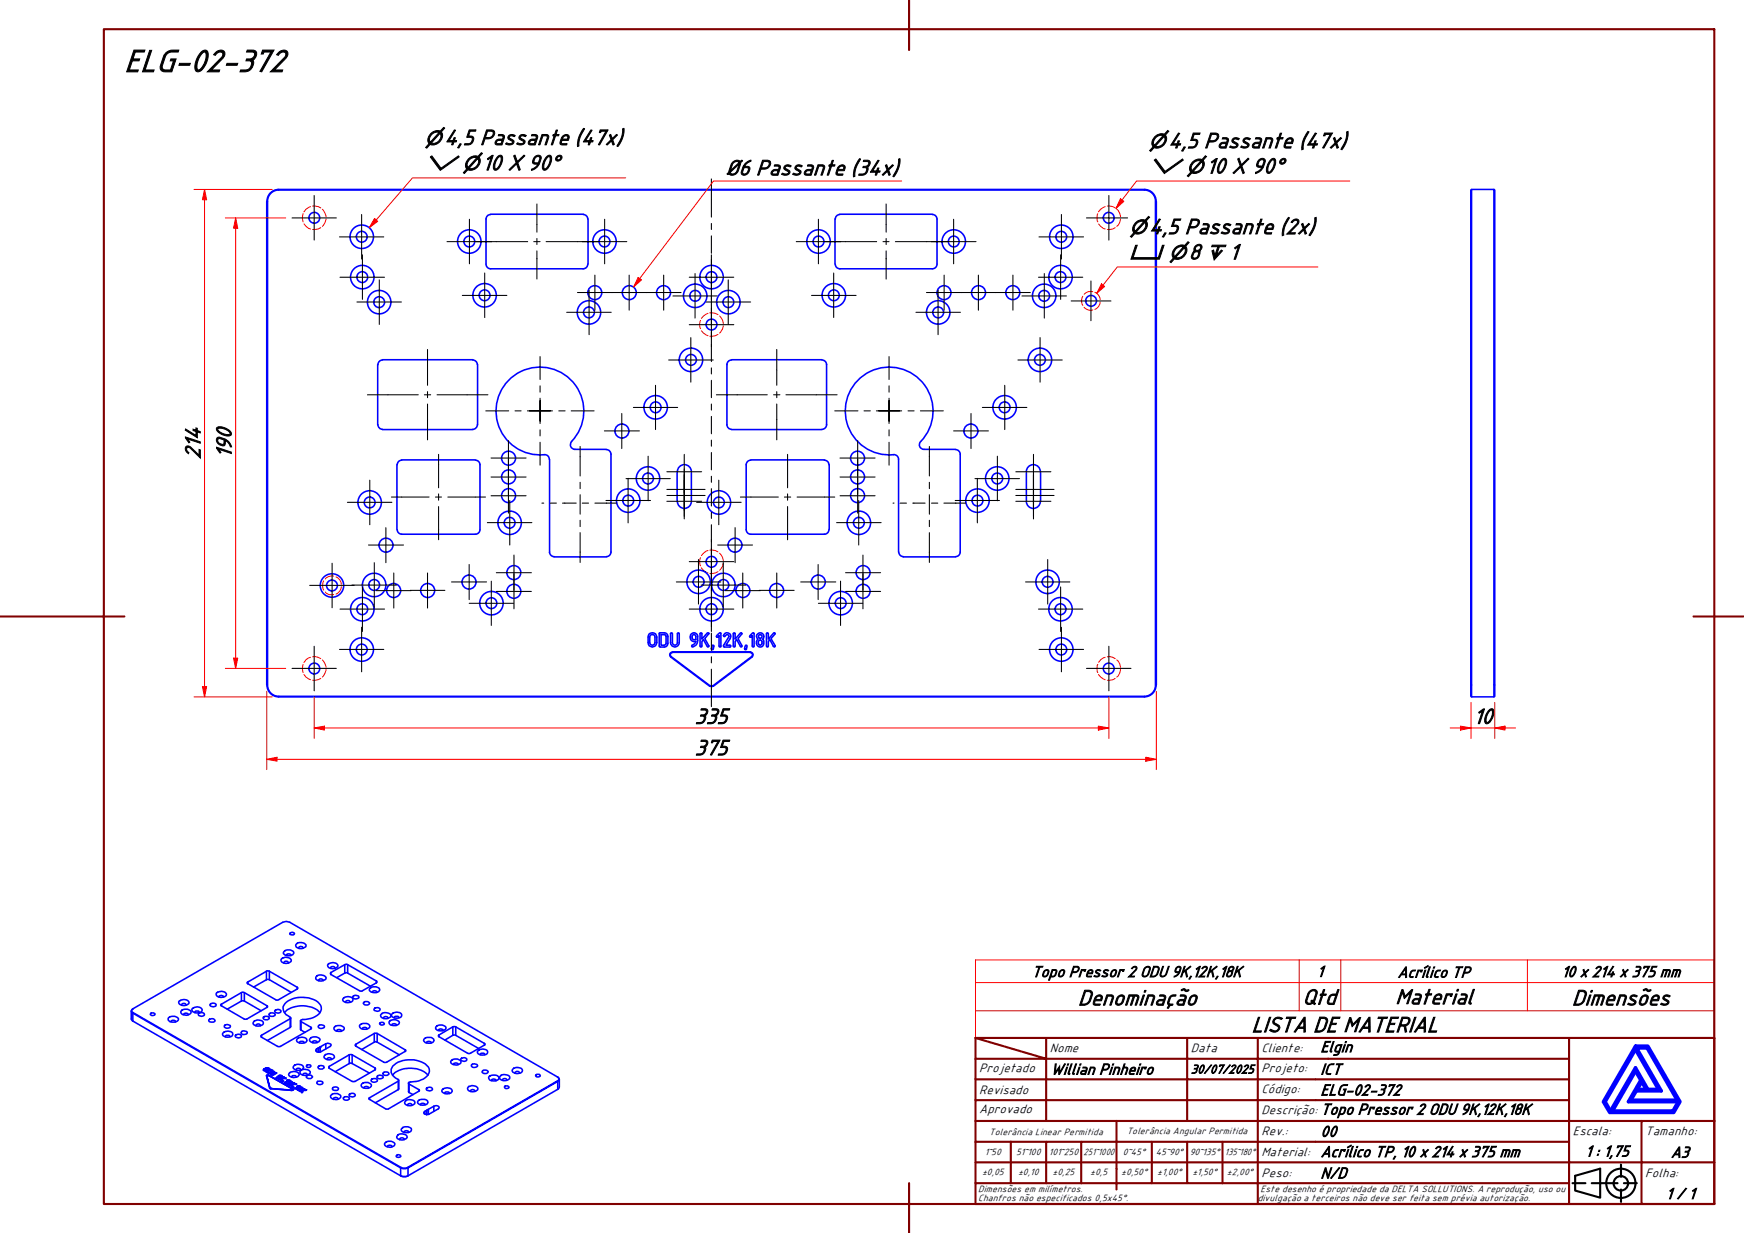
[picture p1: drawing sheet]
<svg xmlns="http://www.w3.org/2000/svg" width="420mm" height="297mm" viewBox="0 0 420 297" stroke-linecap="round" stroke-linejoin="round" font-family="sans-serif">
<defs><g id="words">
<text font-size="8.1" x="30" y="17.2">ELG-02-372</text>
<g font-size="5.6">
<text x="107.1" y="34.8">4,5 Passante (47x)</text>
<text x="281.5" y="35.6">4,5 Passante (47x)</text>
<text x="116.1" y="40.9">10 X 90°</text>
<text x="290.6" y="41.7">10 X 90°</text>
<text x="174.9" y="42.1">Ø6 Passante (34x)</text>
<text x="276.9" y="56.3">4</text>
<text x="279.9" y="56.3">,5 Passante (2x)</text>
<text x="286.4" y="62.4">8</text>
<text x="296.2" y="62.4">1</text>
<text x="48.2" y="110.6" transform="rotate(-90 48.2 110.6)">214</text>
<text x="55.7" y="110.4" transform="rotate(-90 55.7 110.4)">190</text>
<text x="167.3" y="174.3">335</text>
<text x="355" y="174.3">10</text>
<text x="167.3" y="181.8">375</text>
<text x="259.7" y="242.1">Denominação</text>
<text x="313.8" y="241.9">Qtd</text>
<text x="336.2" y="241.9">Material</text>
<text x="378.7" y="242.1">Dimensões</text>
<text x="301.6" y="248.6">LISTA DE MATERIAL</text>
</g>
<g font-size="4.8">
<text x="102.4" y="34.8">⌀</text>
<text x="276.8" y="35.6">⌀</text>
<text x="102.4" y="40.9">⌵ ⌀</text>
<text x="276.8" y="41.7">⌵ ⌀</text>
<text x="272.2" y="56.3">⌀</text>
<text x="272.2" y="62.4">⌴</text>
<text x="281.7" y="62.4">⌀</text>
<text x="290.6" y="62.4">↧</text>
</g>
<g font-size="4">
<text x="248.5" y="235.3">Topo Pressor 2 ODU 9K,12K,18K</text>
<text x="317.3" y="235.3">1</text>
<text x="336.7" y="235.4">Acrílico TP</text>
<text x="376.2" y="235.3">10 x 214 x 375 mm</text>
<text x="318.1" y="253.4">Elgin</text>
<text x="253.1" y="258.8">Willian Pinheiro</text>
<text x="318.1" y="263.8">ELG-02-372</text>
<text x="318.1" y="258.8">ICT</text>
<text x="318.1" y="268.5">Topo Pressor 2 ODU 9K,12K,18K</text>
<text x="318.1" y="273.8">00</text>
<text x="318.1" y="278.7">Acrílico TP, 10 x 214 x 375 mm</text>
<text x="382" y="278.6">1 : 1,75</text>
<text x="402.5" y="278.8">A3</text>
<text x="318.1" y="283.8">N/D</text>
<text x="401.4" y="288.8">1 / 1</text>
</g>
<g font-size="3.2">
<text x="252.9" y="253.5">Nome</text>
<text x="286.9" y="253.5">Data</text>
<text x="303.9" y="253.5">Cliente:</text>
<text x="235.9" y="263.6">Revisado</text>
<text x="235.9" y="258.2">Projetado</text>
<text x="286.9" y="258.6">30/07/2025</text>
<text x="303.9" y="263.3">Código:</text>
<text x="303.9" y="258.2">Projeto:</text>
<text x="235.9" y="268.2">Aprovado</text>
<text x="303.9" y="268.5">Descrição:</text>
<text x="303.9" y="273.5">Rev.:</text>
<text x="378.9" y="273.5">Escala:</text>
<text x="396.4" y="273.5">Tamanho:</text>
<text x="303.9" y="278.6">Material:</text>
<text x="303.9" y="283.6">Peso:</text>
<text x="396.4" y="283.6">Folha:</text>
</g>
<g font-size="2.4">
<text x="238.3" y="273.4">Tolerância Linear Permitida</text>
<text x="271.5" y="273.2">Tolerância Angular Permitida</text>
<text x="237.3" y="278.3">1~50</text>
<text x="244.8" y="278.3">51~100</text>
<text x="252.7" y="278.3">101~250</text>
<text x="261" y="278.3">251~1000</text>
<text x="270.5" y="278.3">0~45°</text>
<text x="278.4" y="278.3">45~90°</text>
<text x="286.6" y="278.3">90~135°</text>
<text x="295.1" y="278.3">135~180°</text>
<text x="235.6" y="287.1">Dimensões em milímetros.</text>
<text x="236.6" y="283.1">±0,05</text>
<text x="245.3" y="283.1">±0,10</text>
<text x="253.6" y="283.1">±0,25</text>
<text x="262.6" y="283.1">±0,5</text>
<text x="270.1" y="283.1">±0,50°</text>
<text x="278.8" y="283.1">±1,00°</text>
<text x="287.3" y="283.1">±1,50°</text>
<text x="295.6" y="283.1">±2,00°</text>
<text x="303.7" y="287.1">Este desenho é propriedade da DELTA SOLLUTIONS. A reprodução, uso ou</text>
<text x="235.6" y="289.2">Chanfros não especificados 0,5x45°.</text>
<text x="303" y="289.2">divulgação a terceiros não deve ser feita sem prévia autorização.</text>
</g>
</g></defs>
<!-- layer: Hidden (ABNT) -->
<g fill="none" stroke="#f00" stroke-width=".24">
<path d="M73 51.5a2.64 2.64 0 0 0 0 2M73.2 54l1.2 1 .4 .2M74.8 49.8a2.85 2.85 0 0 0-1.6 1.2M75.3 49.6l1.3 .2 .7 .3M77.3 54.8l-.7 .4-1.3 .1M77.7 50.4l.6 1 .2 .8M78.5 52.8l-.2 .8-.6 .9M264.5 51.5a2.64 2.64 0 0 0 0 2M264.7 54l1.1 1 .5 .2M266.3 49.8a2.85 2.85 0 0 0-1.6 1.2M266.8 49.6l1.3 .2 .6 .3M268.7 54.8l-.6 .4-1.3 .1"/>
<path d="M269 50.4a2.5 2.5 0 0 1 .9 1.8M269.9 52.8a2.26 2.26 0 0 1-.9 1.7M168.8 77.2a2.03 2.03 0 0 0 0 2M169 79.7l.5 .5 1.1 .7M170.6 75.5l-1.1 .6-.5 .6M171 75.4l1.3 .1 .7 .3M173.4 76.1a2.5 2.5 0 0 1 .8 1.9M174.2 78.5a2.52 2.52 0 0 1-.8 1.7M260.9 71.4a2.1 2.1 0 0 0 0 2.2M261.2 74a1.97 1.97 0 0 0 2.1 .7M263.3 70.3a1.97 1.97 0 0 0-2.1 .6M263.8 70.4a2.04 2.04 0 0 1 1.2 1.8"/>
<path d="M265 72.8a2.04 2.04 0 0 1-1.2 1.7M173 80.6l-.7 .3-1.3 .1M78 139.9a2.56 2.56 0 0 0 0 2.3M80.4 138.8a2.01 2.01 0 0 0-2 .7M81 139a2.04 2.04 0 0 1 1.2 1.8M168.8 134.4a2.03 2.03 0 0 0 0 1.9M169 136.8a2.85 2.85 0 0 0 1.6 1.2M170.6 132.6l-.5 .2-1.1 1M171 132.5l1.3 .1 .7 .4M173 137.7l-.7 .3-1.3 .2M173.4 133.3a2.52 2.52 0 0 1 .8 1.8M174.2 135.6a2.5 2.5 0 0 1-.8 1.8"/>
<path d="M74.8 158.4a2.51 2.51 0 0 0-1.6 1.2M75.3 158.2h.6l1.4 .5M77.7 159l.6 .9 .2 .9M78.4 142.6a1.83 1.83 0 0 0 2 .6M82.2 141.3a2.04 2.04 0 0 1-1.2 1.8M266.3 158.4l-1.1 .5-.5 .7M266.8 158.2h.5l1.4 .5M269 159a2.26 2.26 0 0 1 .9 1.8M73 160.1a2.64 2.64 0 0 0 0 1.9M73.2 162.5a2.85 2.85 0 0 0 1.6 1.3M77.3 163.4l-.7 .4-1.3 .1M78.5 161.3l-.2 .9-.6 .9"/>
<path d="M264.5 160.1a2.64 2.64 0 0 0 0 1.9M264.7 162.5a2.85 2.85 0 0 0 1.6 1.3M268.7 163.4l-.6 .4-1.3 .1M269.9 161.3a2.5 2.5 0 0 1-.9 1.8"/>
</g>
<!-- layer: Visible (ABNT) -->
<g fill="none" stroke="#00f" stroke-width=".38">
<path d="M64.3 48.5v116.5M67.1 45.8h208.6M67.1 45.6h208.6M67.2 45.6a2.83 2.83 0 0 0-2.9 2.9M67.2 45.8a2.7 2.7 0 0 0-2.7 2.7v116.5a2.7 2.7 0 0 0 2.7 2.8M118.2 51.7a1.11 1.11 0 0 0-1.1 1.1v10.8M118.2 51.6h22.3M140.5 51.7a1.11 1.11 0 0 1 1.1 1.1M141.7 52.8v10.8M201.2 52.8v10.8M202.3 51.6h22.3M202.3 51.7a1.11 1.11 0 0 0-1.1 1.1"/>
<path d="M224.6 51.7a1.11 1.11 0 0 1 1.1 1.1v10.8M275.7 45.8a2.7 2.7 0 0 1 2.7 2.7v116.5a2.7 2.7 0 0 1-2.7 2.8M275.7 45.6a2.83 2.83 0 0 1 2.8 2.9M278.6 48.5v116.5M354.4 45.8l.1-.2v122.3l-.1-.1zM354.5 45.6h5.4M117.1 63.6a1.11 1.11 0 0 0 1.1 1.2h22.3a1.11 1.11 0 0 0 1.1-1.2M201.2 63.6a1.11 1.11 0 0 0 1.1 1.2M202.3 64.8h22.3M225.7 63.6a1.11 1.11 0 0 1-1.1 1.2M91 87.8v14.5M92.1 86.7h21.8"/>
<path d="M92.2 86.7a1.11 1.11 0 0 0-1.1 1.1M113.9 86.7a1.11 1.11 0 0 1 1.1 1.1M115.1 87.8v14.5M176.2 86.7a1.11 1.11 0 0 0-1.1 1.1v14.5a1.11 1.11 0 0 0 1.1 1.1M176.3 86.7h21.7M198 86.7a1.11 1.11 0 0 1 1.1 1.1v14.5a1.11 1.11 0 0 1-1.1 1.1M91.1 102.3a1.11 1.11 0 0 0 1.1 1.1M92.1 103.5h21.8M95.6 111.9v15.7M96.8 110.8h17.7M96.8 110.9a1.11 1.11 0 0 0-1.1 1.1M114.5 110.9a1.11 1.11 0 0 1 1.1 1.1v15.6a1.11 1.11 0 0 1-1.1 1.1h-17.7a1.11 1.11 0 0 1-1.1-1.1"/>
<path d="M115 102.3a1.11 1.11 0 0 1-1.1 1.1M132.4 110.7v22.3M137.7 106.4a10.6 10.6 0 0 0-2.9-16.8 10.6 10.6 0 0 0-15.2 7.7 10.6 10.6 0 0 0 11.8 12.2l.8 .5 .1 .6M137.7 106.4a1.11 1.11 0 0 0-.2 1.2 1.11 1.11 0 0 0 1 .7M138.5 108.3h7.5M146.1 108.3a1.11 1.11 0 0 1 1.1 1.1M147.2 109.4v23.6M163.1 113.7v4.2M163.1 118v2.8M163.2 113.6a1.68 1.68 0 0 1 1.7-1.7 1.68 1.68 0 0 1 1.7 1.7M163.2 117.9h.1M163.2 119.3h.1"/>
<path d="M166.6 113.7v7.1M176.3 103.5h21.7M180.9 110.9a1.11 1.11 0 0 0-1.1 1v15.7a1.11 1.11 0 0 0 1.1 1.1M180.9 110.8h17.7M198.6 110.9a1.11 1.11 0 0 1 1.1 1.1M199.8 111.9v15.7M230.2 108.3h-7.6a1.11 1.11 0 0 1-1-.7 1.11 1.11 0 0 1 .2-1.2 10.6 10.6 0 0 0-2.9-16.8 10.6 10.6 0 0 0-15.2 7.7 10.6 10.6 0 0 0 11.9 12.2l.7 .5 .2 .6v22.4M230.2 108.3a1.11 1.11 0 0 1 1.1 1.1M231.3 109.4v23.6M247.3 113.6a1.68 1.68 0 0 1 1.7-1.7 1.68 1.68 0 0 1 1.6 1.7M247.3 113.7v4.2M247.3 118v2.8"/>
<path d="M247.3 117.9h.1M247.3 119.3h.1M250.7 113.7v7.1M132.4 133a1.11 1.11 0 0 0 1.1 1.1M133.5 134.2h12.5M147.2 133a1.11 1.11 0 0 1-1.1 1.1M163.2 120.8a1.68 1.68 0 0 0 1.7 1.7 1.68 1.68 0 0 0 1.7-1.7M180.9 128.7h17.7M199.7 127.6a1.11 1.11 0 0 1-1.1 1.1M216.5 133a1.11 1.11 0 0 0 1.1 1.1M217.6 134.2h12.6M231.3 133a1.11 1.11 0 0 1-1.1 1.1"/>
<path d="M247.3 120.8a1.68 1.68 0 0 0 1.7 1.7 1.68 1.68 0 0 0 1.6-1.7M156.4 152.7a1.12 1.12 0 0 1 1.2-.2 1.12 1.12 0 0 1 .6 1v1.3a1.05 1.05 0 0 1-1 1.1 1.05 1.05 0 0 1-1.1-1.1v-1.3zM156.7 153l.2-.1a.64 .64 0 0 1 .9 .6v1.3a.63 .63 0 0 1-.6 .6 .63 .63 0 0 1-.7-.6v-1.3zM158.9 152.4h1.1a.87 .87 0 0 1 .9 .9v1.7a.87 .87 0 0 1-.9 .9l-1.1-.1zM159.3 152.9h.9l.3 .2v2l-.3 .3h-.9zM161.6 152.5l.2-.1 .2 .2v2.2a.6 .6 0 0 0 .6 .6 .6 .6 0 0 0 .6-.6v-2.2l.2-.2 .2 .2v2.2a1.05 1.05 0 0 1-1 1.1 1.05 1.05 0 0 1-1.1-1.1zM161.7 158.2l9.4 7M162 157.2l-.5 .4 .2 .6M162 157.1a.67 .67 0 0 0-.6 .4 .67 .67 0 0 0 .2 .8l9.4 7M162.1 157h18.7M162.1 157.1h18.7M166.6 152.7a.9 .9 0 0 1 .9-.2 .9 .9 0 0 1 .6 .8 2.16 2.16 0 0 1-.8 2.4l-.4 .2-.3-.3 .8-.7 .2-.4a1.11 1.11 0 0 1-1.2-.5 1.11 1.11 0 0 1 .2-1.3z"/>
<path d="M166.8 153.1l.2-.2 .5 .1 .1 1.1h-.4l-.4-.3zM168.7 152.5l.2-.1 .2 .2v1.4l1.3-1.5h.4v.1l-1 1.2 1 1.8-.1 .2h-.3l-.9-1.7-.4 .4-.1 1.3h-.3zM171.6 155.4h.2a.7 .7 0 0 1-.2 1.1l-.2-.2zM172.7 153.1l.6-.6h.4v3.3h-.4l-.1-.2v-2.5l-.4 .4-.2-.2zM174.7 152.6a.89 .89 0 0 1 1.1 .1 .89 .89 0 0 1 .1 1.1l-1 1.6h.9l.3 .2-.1 .2h-1.6l-.1-.3 1.3-2.2-.3-.4-.9 .4-.1-.2zM176.7 152.5l.2-.1 .2 .2v1.4l1.3-1.5h.3l.1 .2-1 1.1 1 1.8-.1 .2h-.3l-.9-1.7-.4 .4-.1 1.3h-.3zM179.6 155.4h.2a.67 .67 0 0 1-.2 1.1l-.2-.3zM180.7 153.1l.6-.6h.3l.1 3.1-.2 .3-.3-.3v-2.5l-.4 .4-.2-.2zM180.8 157.2l.5 .4-.2 .6M180.8 157.1a.67 .67 0 0 1 .6 .4 .67 .67 0 0 1-.2 .8l-9.4 7M181.1 158.2l-9.3 7M182.6 152.7a.86 .86 0 0 1 1.2 0 .86 .86 0 0 1-.1 1.3 1 1 0 0 1 .2 1.4 1 1 0 0 1-1.3 .2 1.13 1.13 0 0 1 0-1.6 .75 .75 0 0 1 0-1.3z"/>
<path d="M182.8 154.4l.3-.2a.66 .66 0 0 1 .5 .6 .66 .66 0 0 1-.5 .6l-.3-.1-.1-.3zM184.7 152.5l.4 .1v1.4l1.3-1.5h.3l-.1 .3-.9 1 1.1 1.8-.1 .2-.4-.1-.8-1.6-.4 .4-.1 1.3h-.3zM64.3 165.1a2.83 2.83 0 0 0 2.9 2.8M67.1 167.9h208.6M67.1 167.8h208.6M171 165.3h.8M171.1 165.2h.6M278.5 165.1a2.83 2.83 0 0 1-2.8 2.8M354.5 167.9h5.4l.2-.1v-122l-.2-.2v122.3M58.2 239.1l.3-.1 .4 .1M58.2 239.1v2.1M58.2 239.1l-4.9 2.8"/>
<path d="M58.9 239.1v2.1M58.9 239.1l5.4 3.2M59.7 237l7 4 4.9-2.8M59.7 236.6l-.2 .2 .2 .2M59.7 236.6v.4M64.2 236h.7M64.2 234l.3-.1 .4 .1M64.2 234v2M64.2 236l-3.1 1.8M64.2 234l-4.5 2.6M64.9 234v2M64.9 236l5.3 3.1"/>
<path d="M64.9 234l6.7 3.9M68.3 229.3a1.61 1.61 0 0 1 2.4 .1 1.15 1.15 0 0 1-1.7 .8l-.3-.1a.55 .55 0 0 1-.4-.8zM69 230.2a.56 .56 0 0 1 .6-.4 .56 .56 0 0 1 .5 .4M70 224.7l.4-.1 .5 .2a.66 .66 0 0 1-1.1 .2zM71.4 227.4a1.7 1.7 0 0 1 2.3 .2 1.1 1.1 0 0 1-1.4 .9l-.9-.3-.2-.4zM71.6 237.9l.2 .1-.2 .2M71.6 237.9v.3M71.9 228.5a.55 .55 0 0 1 .6-.5 .55 .55 0 0 1 .5 .5M79.1 232.3a1.5 1.5 0 0 1 2.3 .4 1.48 1.48 0 0 1-2.5-.1zM79.6 233.3a.55 .55 0 0 1 .6-.5 .55 .55 0 0 1 .5 .5M79.7 234.7l7.3 4.1 3.7-2M79.7 234.3l-.1 .2 .1 .2"/>
<path d="M79.7 234.3v.4M83.1 234.4l.3-.1 .4 .1M83.1 232.4l.3-.1 .4 .1M83.1 234.4l-1.9 1.1M83.1 232.4l-3.4 1.9M83.1 232.4v2M83.8 234.4l5.5 3.2M83.8 232.4l6.9 3.9M83.8 232.4v2M89.3 237.9a1.48 1.48 0 0 1 2.2 .6 1.58 1.58 0 0 1-2.5 0zM89.7 239.1a.56 .56 0 0 1 .6-.4 .56 .56 0 0 1 .5 .4M90.7 236.3l.1 .2-.1 .3"/>
<path d="M90.7 236.3v.5M31.6 243.6v1.9l.4 .5M32 246l64.5 37.3a2.17 2.17 0 0 0 1.8 0l36.1-20.9M32 244.1l-.2-.1a.58 .58 0 0 1 .3-1l36-20.8 .9-.2 .8 .2 64.5 37.2M32 244.1l64.5 37.3M32 244.1v1.9M32.1 243l-.2 .2a.41 .41 0 0 0-.2 .4 .41 .41 0 0 0 .4 .4M32.1 244l64.5 37.2-.1 .2M32.1 244l-.1 .1M36.4 244.1l.6-.1 .3 .2a.55 .55 0 0 1-.5 .5 .55 .55 0 0 1-.5-.5zM40.6 245.2a1.5 1.5 0 0 1 2.4 .4 1.62 1.62 0 0 1-2.5 .1zM41.2 246.2a.56 .56 0 0 1 .6-.4 .56 .56 0 0 1 .5 .4"/>
<path d="M43.2 241.2a1.47 1.47 0 0 1 2.3 .4 1.48 1.48 0 0 1-2.4-.1zM43.7 243.5a1.45 1.45 0 0 1 2.3 .4 1.44 1.44 0 0 1-2.4 0zM43.8 242.2a.55 .55 0 0 1 .5-.5 .55 .55 0 0 1 .5 .5M44.3 244.5a.57 .57 0 0 1 .5-.4 .57 .57 0 0 1 .5 .4M47.8 244.2a.78 .78 0 0 1 .8-.3 .78 .78 0 0 1 .6 .7 .97 .97 0 0 1-1.4-.3zM50.5 245.5a.73 .73 0 0 1 .8-.1 .73 .73 0 0 1 .5 .6 .97 .97 0 0 1-1.5-.2zM50.5 242a.91 .91 0 0 1 1.6 .1 .85 .85 0 0 1-.8 .5 .85 .85 0 0 1-.8-.6zM53.3 242.3l5.6 3.2h.6l4.8-2.8M53.3 241.9l-.2 .2 .2 .2M53.3 241.9v.4M54.2 246.9l.5-.1 .8 .3a.76 .76 0 0 1-.7 .6 .76 .76 0 0 1-.8-.5zM56.7 249.4a.91 .91 0 0 1 1.5 .2 .85 .85 0 0 1-.8 .4 .85 .85 0 0 1-.8-.5z"/>
<path d="M58.2 241.2h.7M58.2 241.2l-3.5 1.9M58.3 248.5l.4-.2 .9 .4a.83 .83 0 0 1-.8 .5 .83 .83 0 0 1-.8-.4zM58.9 241.2l4 2.3M63 249.4l-.1 .1 .1 .4M63 249.4v.5M63.4 245a.97 .97 0 0 1 1.5 .3 .77 .77 0 0 1-.8 .4 .77 .77 0 0 1-.7-.7zM64.3 242.3l.2 .1-.2 .3M64.3 242.3v.4M64.8 244.3a.91 .91 0 0 1 1.5 .2 .91 .91 0 0 1-1.5-.1zM66.2 243.4a.88 .88 0 0 1 1.5 .3 .88 .88 0 0 1-1.5-.1zM68.5 244a6.4 6.4 0 0 1 8.6 0"/>
<path d="M69.7 258.5a1.5 1.5 0 0 1 2.4 .4 1.54 1.54 0 0 1-2.6 0zM69.9 245.4l.1-.2a2.98 2.98 0 0 1-1.8-2.6 5 5 0 0 1 5.5-2.3 3.7 3.7 0 0 1 3.7 2.5 2.8 2.8 0 0 1-2.5 2.5l-2 .3-.4 .2v.3M69.9 245.4v2.1M69.9 247.5l-5.5 3.2M69.9 245.4l-6.9 4M70 245.2l-.1 2.3M70.3 259.5a.56 .56 0 0 1 .5-.4 .56 .56 0 0 1 .6 .4M72.4 245.9l.1 2.2M72.5 246.1v2M72.5 248.1l1 .6M72.5 246.1l2.4 1.3M73.9 256.7l.3-.2 .6 .1a.52 .52 0 0 1-.4 .6 .52 .52 0 0 1-.6-.4z"/>
<path d="M74 259.1l.7-.1 .5 .3a.79 .79 0 0 1-.7 .5 .79 .79 0 0 1-.7-.4zM74.9 247.4l.2 .2-.2 .3M74.9 247.9l-7.5 4.2h-.5l-3.9-2.2M74.9 247.4v.5M76.6 257a.91 .91 0 0 1 1.5 .2 .78 .78 0 0 1-.8 .4 .78 .78 0 0 1-.7-.6zM76.7 252.5l1.8-1.1v1.3M76.7 247.1a.97 .97 0 0 1 1.5 .3 .77 .77 0 0 1-.9 .4 .77 .77 0 0 1-.6-.7zM76.7 252.5l-.4 .2v.7M76.7 252.5v1M77.2 252.2v1.2M79.3 256.9l-.1 .2 .1 .3M79.3 257.4l5.9 3.2 .3-.1 4.9-2.8"/>
<path d="M79.3 256.9v.5M79.6 252.1l-2.3 1.3M84.1 256.2l.4-.1 .3 .1M84.1 254.1h.7M84.1 256.2l-3.3 2M84.1 254.1l-4.8 2.8M84.1 254.1v2.1M84.8 256.2l4.2 2.3M84.8 254.1l5.6 3.2M84.8 254.1v2.1M85 240a.97 .97 0 0 1 1.5 .3 .91 .91 0 0 1-1.5-.1zM85.7 252l6.9 4 .6-.1 4.4-2.6"/>
<path d="M85.7 251.6l-.2 .2 .2 .2M85.7 251.6v.4M87.5 241.7a.91 .91 0 0 1 1.5 0 .91 .91 0 0 1-1.5 0zM89.6 260a.73 .73 0 0 1 .8-.2 .73 .73 0 0 1 .5 .7 .88 .88 0 0 1-1.5-.3zM90.2 251.1l.4-.2 .3 .2M90.2 249h.7M90.2 251.1l-3.1 1.7M90.2 249l-4.5 2.6M90.2 249v2.1M90.3 242.9a.7 .7 0 0 1 .8-.2 .7 .7 0 0 1 .4 .7 .92 .92 0 0 1-1.4-.3zM90.4 257.3l.1 .2-.1 .2M90.4 257.3v.4"/>
<path d="M90.9 259.3a.97 .97 0 0 1 1.4 .2 .91 .91 0 0 1-1.5-.1zM90.9 251.1l5.3 3M90.9 249l6.7 3.9M90.9 249v2.1M91.6 246.4l.7-.1 .3 .3a.56 .56 0 0 1-.6 .3 .56 .56 0 0 1-.5-.4zM92.3 258.5a.79 .79 0 0 1 .8-.3 .79 .79 0 0 1 .6 .6 .79 .79 0 0 1-.8 .3 .79 .79 0 0 1-.6-.6zM94.5 244.2a1.56 1.56 0 0 1 2.3 .3 1.18 1.18 0 0 1-1.8 .7l-.3-.1a.52 .52 0 0 1-.2-.9zM94.6 259a6.4 6.4 0 0 1 8.5 0M95 245.2a.57 .57 0 0 1 .5-.4 .57 .57 0 0 1 .6 .4M97.6 252.9l.2 .2-.2 .2M97.6 252.9v.4M105.1 247.3a1.45 1.45 0 0 1 2.3 .4 1.52 1.52 0 0 1-2.4 0z"/>
<path d="M105.7 248.3a.56 .56 0 0 1 .5-.4 .56 .56 0 0 1 .5 .4M105.7 249.7l7.1 4.1 .5-.1 3.4-1.9M105.7 249.4l-.1 .1 .1 .2M105.7 249.4v.3M109.1 249.4h.7M109.1 247.4h.7M109.1 249.4l-1.9 1.2M109.1 247.4l-3.4 2M109.1 247.4v2M109.8 249.4l5.5 3.2M109.8 247.4l6.9 4M109.8 247.4v2"/>
<path d="M111.2 254.9a.7 .7 0 0 1 .8-.1 .7 .7 0 0 1 .4 .6 .92 .92 0 0 1-1.4-.2zM113.6 256.5a.97 .97 0 0 1 1.5 .3 .77 .77 0 0 1-.9 .4 .77 .77 0 0 1-.6-.7zM115.2 253.1a1.56 1.56 0 0 1 2.3 .3 1.18 1.18 0 0 1-1.8 .7l-.3-.1a.52 .52 0 0 1-.2-.9zM115.7 254.1a.57 .57 0 0 1 .5-.4 .57 .57 0 0 1 .6 .4M116.2 258a.86 .86 0 0 1 1.4 .2 .85 .85 0 0 1-1.5 0zM116.7 251.4h.1l-.1 .4M116.7 251.4v.4M120.7 259.1a1.76 1.76 0 0 1 2.1 .3 1.27 1.27 0 0 1-2 .7 .56 .56 0 0 1-.5-.5 .56 .56 0 0 1 .4-.5zM123.6 257.5a1.56 1.56 0 0 1 2.3 .3 1.18 1.18 0 0 1-1.8 .8l-.3-.2a.52 .52 0 0 1-.2-.9zM124.1 258.6a.55 .55 0 0 1 .5-.5 .55 .55 0 0 1 .6 .5M129.2 258.9l.7-.1 .3 .4a.57 .57 0 0 1-.6 .3 .57 .57 0 0 1-.5-.5zM134.3 259.4l.3 .2a.51 .51 0 0 1 .1 .5 .51 .51 0 0 1-.3 .4v1.9"/>
<path d="M134.3 259.4l.2 .2a.46 .46 0 0 1 .2 .4 .46 .46 0 0 1-.4 .4M76.4 260.7a.89 .89 0 0 1 1.4 .2 .85 .85 0 0 1-1.5-.1zM80.3 262a.7 .7 0 0 1 .7-.2 .7 .7 0 0 1 .5 .7 .89 .89 0 0 1-1.4-.3zM82.7 264.5a.79 .79 0 0 1 .8-.3 .79 .79 0 0 1 .6 .6 .79 .79 0 0 1-.8 .3 .79 .79 0 0 1-.6-.6zM84.1 263.6a.78 .78 0 0 1 .9-.2 .78 .78 0 0 1 .5 .6 .97 .97 0 0 1-1.4-.2zM89 264.5l-.2 .2 .2 .1M89 264.5v.3M92.8 275.3a1.45 1.45 0 0 1 2.3 .4 1.44 1.44 0 0 1-2.5 0zM93.3 276.3a.57 .57 0 0 1 .6-.4 .57 .57 0 0 1 .5 .4M95.5 278.4l.5-.2 .5 .2a.59 .59 0 0 1-.5 .4 .59 .59 0 0 1-.6-.3zM95.8 273.5a1.5 1.5 0 0 1 2.3 .5 1.54 1.54 0 0 1-2.5-.1zM95.9 260.5l.1-.4a2.21 2.21 0 0 1-1.4-3.3 6.5 6.5 0 0 1 8.6 .2 2.11 2.11 0 0 1-1.2 3l-1.1 .4-2.3 .3-.2 .1 .2 .4"/>
<path d="M95.9 262.5l-5.5 3.2M95.9 260.5l-6.9 4M95.9 260.5v2M96.1 260.3l-.2 2.2M96.3 274.6a.55 .55 0 0 1 .5-.5 .55 .55 0 0 1 .5 .5M98.4 260.9l.2 2.3M98.6 263.2l.9 .5M98.6 261.2l2.3 1.3M98.6 261.2v2M100.9 262.5l.1 .1-.1 .3M100.9 262.9l-7.4 4.3-.6-.1-3.9-2.3M100.9 262.5v.4"/>
<path d="M102.3 267.8v.6M102.7 267.5l-.4 .3M102.7 262.2a.78 .78 0 0 1 .9-.3 .78 .78 0 0 1 .5 .7 .97 .97 0 0 1-1.4-.3zM102.7 267.5v1M103.2 267.3v1.2M104.5 266.5l-1.8 1M104.5 266.5a.7 .7 0 0 1 .8-.2 .7 .7 0 0 1 .4 .7l-2.8 1.5-.8-.3 .2-.4M104.5 266.5v1.2M121 260.3a.55 .55 0 0 1 .6-.5 .55 .55 0 0 1 .5 .5M121.5 261.8a.55 .55 0 0 1 .7-.3 .55 .55 0 0 1 .4 .6l-.7 .1zM134.7 260v1.9l-.3 .5M96.5 281.4v1.9l.6 .1 1.2-.1v-1.9"/>
<path d="M96.5 281.4l.6 .1 1.2-.1M96.6 281.2l.5 .2 1.1-.2M98.2 281.2l36.1-20.8 .1 .1-36.1 20.9z"/>
<circle cx="75.7" cy="52.5" r="1.3"/>
<circle cx="87.2" cy="57" r="1.3"/>
<circle cx="87.2" cy="57" r="2.83"/>
<circle cx="113.1" cy="58.2" r="1.3"/>
<circle cx="113.1" cy="58.2" r="2.83"/>
<circle cx="145.6" cy="58.2" r="1.3"/>
<circle cx="145.6" cy="58.2" r="2.83"/>
<circle cx="197.2" cy="58.2" r="1.3"/>
<circle cx="197.2" cy="58.2" r="2.83"/>
<circle cx="229.8" cy="58.2" r="1.3"/>
<circle cx="229.8" cy="58.2" r="2.83"/>
<circle cx="255.7" cy="57" r="1.3"/>
<circle cx="255.7" cy="57" r="2.83"/>
<circle cx="267.1" cy="52.5" r="1.3"/>
<circle cx="87.3" cy="66.8" r="1.3"/>
<circle cx="87.3" cy="66.8" r="2.83"/>
<circle cx="91.3" cy="72.8" r="1.3"/>
<circle cx="91.3" cy="72.8" r="2.83"/>
<circle cx="116.7" cy="71.1" r="1.3"/>
<circle cx="116.7" cy="71.1" r="2.83"/>
<circle cx="141.9" cy="75.3" r="1.3"/>
<circle cx="141.9" cy="75.3" r="2.83"/>
<circle cx="143.3" cy="70.5" r="1.68"/>
<circle cx="151.6" cy="70.5" r="1.68"/>
<circle cx="159.9" cy="70.5" r="1.68"/>
<circle cx="167.5" cy="71.3" r="1.3"/>
<circle cx="167.5" cy="71.3" r="2.83"/>
<circle cx="171.4" cy="66.8" r="1.3"/>
<circle cx="171.4" cy="78.2" r="1.3"/>
<circle cx="171.4" cy="66.8" r="2.83"/>
<circle cx="175.5" cy="72.8" r="1.3"/>
<circle cx="175.5" cy="72.8" r="2.83"/>
<circle cx="200.9" cy="71.1" r="1.3"/>
<circle cx="200.9" cy="71.1" r="2.83"/>
<circle cx="226" cy="75.3" r="1.3"/>
<circle cx="226" cy="75.3" r="2.83"/>
<circle cx="227.4" cy="70.5" r="1.68"/>
<circle cx="235.7" cy="70.5" r="1.68"/>
<circle cx="244" cy="70.5" r="1.68"/>
<circle cx="251.6" cy="71.3" r="1.3"/>
<circle cx="251.6" cy="71.3" r="2.83"/>
<circle cx="255.5" cy="66.8" r="1.3"/>
<circle cx="255.5" cy="66.8" r="2.83"/>
<circle cx="262.9" cy="72.5" r="1.3"/>
<circle cx="158" cy="98.1" r="1.3"/>
<circle cx="158" cy="98.1" r="2.83"/>
<circle cx="166.5" cy="86.7" r="1.3"/>
<circle cx="166.5" cy="86.7" r="2.83"/>
<circle cx="242" cy="98.1" r="1.3"/>
<circle cx="242" cy="98.1" r="2.83"/>
<circle cx="250.5" cy="86.7" r="1.3"/>
<circle cx="250.5" cy="86.7" r="2.83"/>
<circle cx="122.5" cy="110.4" r="1.68"/>
<circle cx="122.5" cy="114.9" r="1.68"/>
<circle cx="122.5" cy="119.4" r="1.68"/>
<circle cx="149.8" cy="103.8" r="1.68"/>
<circle cx="156.1" cy="115.3" r="1.3"/>
<circle cx="156.1" cy="115.3" r="2.83"/>
<circle cx="206.6" cy="110.4" r="1.68"/>
<circle cx="206.6" cy="114.9" r="1.68"/>
<circle cx="206.6" cy="119.4" r="1.68"/>
<circle cx="233.9" cy="103.8" r="1.68"/>
<circle cx="240.3" cy="115.3" r="1.3"/>
<circle cx="240.3" cy="115.3" r="2.83"/>
<circle cx="89.1" cy="121" r="1.3"/>
<circle cx="89.1" cy="121" r="2.83"/>
<circle cx="93" cy="131.3" r="1.68"/>
<circle cx="122.8" cy="125.9" r="1.3"/>
<circle cx="122.8" cy="125.9" r="2.83"/>
<circle cx="123.8" cy="137.9" r="1.68"/>
<circle cx="151.4" cy="120.6" r="1.3"/>
<circle cx="151.4" cy="120.6" r="2.83"/>
<circle cx="171.4" cy="135.3" r="1.3"/>
<circle cx="173.2" cy="121" r="1.3"/>
<circle cx="173.2" cy="121" r="2.83"/>
<circle cx="177.1" cy="131.3" r="1.68"/>
<circle cx="206.9" cy="125.9" r="1.3"/>
<circle cx="206.9" cy="125.9" r="2.83"/>
<circle cx="207.9" cy="137.9" r="1.68"/>
<circle cx="235.5" cy="120.6" r="1.3"/>
<circle cx="235.5" cy="120.6" r="2.83"/>
<circle cx="80" cy="141.1" r="1.3"/>
<circle cx="80" cy="141.1" r="2.83"/>
<circle cx="87.2" cy="156.5" r="1.3"/>
<circle cx="87.2" cy="156.5" r="2.83"/>
<circle cx="87.3" cy="146.8" r="1.3"/>
<circle cx="87.3" cy="146.8" r="2.83"/>
<circle cx="90.1" cy="140.9" r="1.3"/>
<circle cx="90.1" cy="140.9" r="2.83"/>
<circle cx="94.8" cy="142.3" r="1.68"/>
<circle cx="103" cy="142.3" r="1.68"/>
<circle cx="113" cy="140.2" r="1.68"/>
<circle cx="118.4" cy="145.3" r="1.3"/>
<circle cx="118.4" cy="145.3" r="2.83"/>
<circle cx="123.8" cy="142.4" r="1.68"/>
<circle cx="168.3" cy="140.2" r="1.3"/>
<circle cx="168.3" cy="140.2" r="2.83"/>
<circle cx="171.4" cy="146.8" r="1.3"/>
<circle cx="171.4" cy="146.8" r="2.83"/>
<circle cx="174.3" cy="140.9" r="1.3"/>
<circle cx="174.3" cy="140.9" r="2.83"/>
<circle cx="179" cy="142.3" r="1.68"/>
<circle cx="183.2" cy="153.3" r=".46"/>
<circle cx="187.1" cy="142.3" r="1.68"/>
<circle cx="197.1" cy="140.2" r="1.68"/>
<circle cx="202.5" cy="145.3" r="1.3"/>
<circle cx="202.5" cy="145.3" r="2.83"/>
<circle cx="207.9" cy="142.4" r="1.68"/>
<circle cx="252.4" cy="140.2" r="1.3"/>
<circle cx="252.4" cy="140.2" r="2.83"/>
<circle cx="255.5" cy="146.8" r="1.3"/>
<circle cx="255.5" cy="146.8" r="2.83"/>
<circle cx="255.7" cy="156.5" r="1.3"/>
<circle cx="255.7" cy="156.5" r="2.83"/>
<circle cx="75.7" cy="161.1" r="1.3"/>
<circle cx="267.1" cy="161.1" r="1.3"/>
</g>
<circle cx="77.2" cy="252.2" r=".19" fill="#00f"/>
<path d="M76.3 252.7l-.2 .1a.7 .7 0 0 0 .5 .7 .7 .7 0 0 0 .7-.1M78.5 251.4l.4-.1 .7 .2 .2 .3-.2 .3" fill="none" stroke="#00f" stroke-width=".38"/>
<circle cx="76.7" cy="252.5" r=".19" fill="#00f"/>
<g fill="none" stroke="#00f" stroke-width=".38">
<path d="M52.2 239.2a1.5 1.5 0 0 1 2.3 .4 1.48 1.48 0 0 1-2.4 0zM67.8 231a1.47 1.47 0 0 1 2.4 .4 1.48 1.48 0 0 1-2.5 0zM68.4 232a.55 .55 0 0 1 .5-.4 .55 .55 0 0 1 .6 .4M76.4 235.1a1.89 1.89 0 0 1 2.1 .3 1.1 1.1 0 0 1-1.4 .9l-.6-.2a.59 .59 0 0 1-.4-.5 .59 .59 0 0 1 .3-.5zM76.8 236.3a.55 .55 0 0 1 .5-.5 .55 .55 0 0 1 .6 .5M46.4 242.9a1.47 1.47 0 0 1 2.3 .5 1.48 1.48 0 0 1-2.5-.1zM46.9 244a.57 .57 0 0 1 .6-.4 .57 .57 0 0 1 .5 .4M52.8 240.2a.56 .56 0 0 1 .5-.4 .56 .56 0 0 1 .5 .4M53.8 248.8a1.56 1.56 0 0 1 2.3 .2 1.18 1.18 0 0 1-1.8 .8l-.3-.1a.52 .52 0 0 1-.2-.9zM54.3 249.8a.57 .57 0 0 1 .5-.4 .57 .57 0 0 1 .6 .4M61.2 246.1a1.56 1.56 0 0 1 2.2 .3 1.3 1.3 0 0 1-2 .6 .52 .52 0 0 1-.2-.9zM61.7 247.1a.55 .55 0 0 1 .5-.4 .55 .55 0 0 1 .5 .4"/>
<path d="M70.8 256.8a1.5 1.5 0 0 1 2.4 .4 1.54 1.54 0 0 1-2.6 0zM71.4 257.8a.55 .55 0 0 1 .5-.5 .55 .55 0 0 1 .6 .5M71.6 250.2a1.5 1.5 0 0 1 2.4 .5 1.54 1.54 0 0 1-2.6-.1zM72.1 251.3a.66 .66 0 0 1 1.2-.2l-.1 .2M72.4 258a1.7 1.7 0 0 1 2.3 .2 1.1 1.1 0 0 1-1.4 .9l-.8-.4-.2-.3zM73 259a.55 .55 0 0 1 .5-.5 .55 .55 0 0 1 .5 .5M74.9 250a1.48 1.48 0 0 1 2.2 .6 1.5 1.5 0 0 1-2.6 0zM75.3 251.2a.55 .55 0 0 1 .6-.5 .55 .55 0 0 1 .5 .5M78.2 254.2a1.5 1.5 0 0 1 2.4 .5 1.54 1.54 0 0 1-2.6-.1zM78.8 255.3a.55 .55 0 0 1 .5-.5 .55 .55 0 0 1 .6 .5M80.5 247.6a1.69 1.69 0 0 1 2.4 0 1.38 1.38 0 0 1-2.4 .4zM81.2 248.4a.56 .56 0 0 1 .5-.4 .56 .56 0 0 1 .5 .4"/>
<path d="M82.7 240.5a1.57 1.57 0 0 1 2.3 .2 1.18 1.18 0 0 1-1.8 .8l-.2-.2a.52 .52 0 0 1-.3-.8zM83.2 241.5a.55 .55 0 0 1 .6-.5 .55 .55 0 0 1 .5 .5M86.7 246.9a1.47 1.47 0 0 1 2.4 .4 1.48 1.48 0 0 1-2.5 0zM87.3 247.9a.57 .57 0 0 1 .6-.4 .57 .57 0 0 1 .5 .4M91.8 244.3a1.7 1.7 0 0 1 2.4 .2 1.1 1.1 0 0 1-1.5 .9l-.8-.3-.2-.4zM92.4 245.3a.55 .55 0 0 1 .5-.4 .55 .55 0 0 1 .6 .4M94 245.9a1.48 1.48 0 0 1 2.2 .5 1.62 1.62 0 0 1-2.4 .2 .5 .5 0 0 1 .2-.7zM94.4 247a.57 .57 0 0 1 .6-.4 .57 .57 0 0 1 .5 .4M102.2 250.2a1.5 1.5 0 0 1 2.4 .5 1.54 1.54 0 0 1-2.6-.1zM102.8 251.3l-.1-.2a.66 .66 0 0 1 1.2 .2M108.7 255.5a1.42 1.42 0 0 1 2.4 .4 1.44 1.44 0 0 1-2.5 0zM109.3 256.5a.57 .57 0 0 1 .5-.4 .57 .57 0 0 1 .6 .4"/>
<path d="M117.9 259.3a1.5 1.5 0 0 1 2.3 .5 1.56 1.56 0 0 1-2.4 .1zM69.7 261.4l.9-.6 .2 .1-.4 .3h.9l-.7 .1-.3 .5-.1-.1 .2-.4zM69.7 260.5l.5 .2-1.2 .3M70.3 262.1l.4-.2zM71.6 262.2h.5a.36 .36 0 0 1 .3-.3 .36 .36 0 0 1 .4 .3l-.5 .3a.39 .39 0 0 1-.4 .2 .39 .39 0 0 1-.3-.3zM71.6 261.7h.6l-1.1 .6 .8-.6zM79.8 263.8a1.42 1.42 0 0 1 2.3 .4 1.44 1.44 0 0 1-2.5 0zM80.3 264.8a.55 .55 0 0 1 .6-.4 .55 .55 0 0 1 .5 .4M87.2 261.1a1.42 1.42 0 0 1 2.3 .4 1.48 1.48 0 0 1-2.5 0zM87.7 262.1a.57 .57 0 0 1 .5-.4 .57 .57 0 0 1 .6 .4M96.8 271.8a1.62 1.62 0 0 1 2.3 .2 1.18 1.18 0 0 1-1.8 .8l-.2-.1a.55 .55 0 0 1-.4-.7zM97.3 272.8a.57 .57 0 0 1 .6-.4 .57 .57 0 0 1 .5 .4"/>
<path d="M97.7 265.3a1.46 1.46 0 0 1 2.2 .4 1.44 1.44 0 0 1-2.4 0zM98.2 266.3a.55 .55 0 0 1 .5-.4 .55 .55 0 0 1 .6 .4M100.8 265.2a1.5 1.5 0 0 1 2.3 .4 1.54 1.54 0 0 1-2.5-.1zM101.3 266.2a.66 .66 0 0 1 1.1-.1v.1M106.6 262.4a1.5 1.5 0 0 1 2.4 .5 1.54 1.54 0 0 1-2.6-.1zM107.2 263.4l-.1-.1a.66 .66 0 0 1 1.2 .1M112.8 261.9a1.5 1.5 0 0 1 2.3 .5 1.48 1.48 0 0 1-2.5-.1zM113.3 262.9a.55 .55 0 0 1 .6-.4 .55 .55 0 0 1 .5 .4M118.4 260.3a.57 .57 0 0 1 .6-.4 .57 .57 0 0 1 .5 .4"/>
</g>
<circle cx="69.7" cy="260.5" r=".19" fill="#00f"/>
<g fill="none" stroke="#00f" stroke-width=".38">
<path d="M63.6 257.5l.7-.3 .5 .2a.88 .88 0 0 1-1.3 .5zM64.2 258.2l.9-.5 .6 .2v.2l-.8 .4h-.3zM64.2 259.2l.8 2.9M64.7 259l5.8 3.4M65.2 258.6l.8-.5 .1 .1-.8 .6 .4 .1 .9-.5-.8 .6-.5-.1zM66.5 259.6h.7l-.2-.2a.42 .42 0 0 1 .4-.3 .42 .42 0 0 1 .4 .3l-.5 .3zM67.2 260l1-.6h.1l-.4 .4h.9h-.7l-.2 .5h-.2l.2-.5-.6 .3zM65 262.1l-.7-2.9 .7 2.9M67.9 260.5h.4l-.4 .2zM69.1 260.3h.6l-1.1 .5 .8-.5zM69.7 260.5h.2a.25 .25 0 0 1 .4 .1 .25 .25 0 0 1-.3 .3l-.8 .1 .3 .3-.6-.3h.1M70.3 262.6l-5.1-.4 5.1 .5"/>
<path d="M72.1 262.8l1.1-.6 .1 .1-.5 .3h1l-.7 .1-.3 .5-.2-.1 .3-.4-.7 .2zM72.8 262.6h1M72.9 262.7l-.3 .5M73.1 262.3h.2M73.1 262.3l-1 .6"/>
</g>
<g fill="#00f">
<circle cx="72.6" cy="263.1" r=".19"/>
<circle cx="72.9" cy="262.7" r=".19"/>
<circle cx="72.1" cy="262.8" r=".19"/>
<circle cx="73.1" cy="262.3" r=".19"/>
<circle cx="73.2" cy="262.3" r=".19"/>
<circle cx="72.8" cy="262.6" r=".19"/>
<circle cx="73.7" cy="262.6" r=".19"/>
</g>
<path d="M73.7 262.6h.1" fill="none" stroke="#00f" stroke-width=".38"/>
<circle cx="64.6" cy="257.4" r=".19" fill="#00f"/>
<path d="M64.6 257.4l.2 .1" fill="none" stroke="#00f" stroke-width=".38"/>
<circle cx="64" cy="257.4" r=".19" fill="#00f"/>
<path d="M63.6 257.6l-.2 .2M63.8 257.9h.3M64.1 257.9l.4-.3zM64.1 257.4h.4v.2M64.6 257.5l-.1 .2M64.6 257.4l-.5-.1-.5 .2" fill="none" stroke="#00f" stroke-width=".38"/>
<circle cx="63.8" cy="257.9" r=".19" fill="#00f"/>
<path d="M63.6 257.8l.2 .1M64.1 257.4l-.5 .3 .2 .2h.3" fill="none" stroke="#00f" stroke-width=".38"/>
<circle cx="65.5" cy="257.9" r=".19" fill="#00f"/>
<path d="M64.4 258.2l.2 .2M64.6 258.4h.3h-.3M65.2 257.8l-.8 .4 .2 .2M65.2 257.7l.5 .3" fill="none" stroke="#00f" stroke-width=".38"/>
<circle cx="65.1" cy="257.7" r=".19" fill="#00f"/>
<path d="M64.1 258.2h.1M65.2 257.8l.3 .2-.1 .1M65.2 257.7l-1 .5" fill="none" stroke="#00f" stroke-width=".38"/>
<circle cx="65.4" cy="258.1" r=".19" fill="#00f"/>
<path d="M64.9 258.4l.5-.3-.5 .3M65.5 258l-.1 .1M67 259.3a.51 .51 0 0 1 .9 0M67.2 259.4h.1M67.2 259.6h-.7M67.2 259.4l.2 .1M67.4 259.2l-.2 .2M67.7 259.3l-.3 .2" fill="none" stroke="#00f" stroke-width=".38"/>
<circle cx="67.8" cy="259.1" r=".19" fill="#00f"/>
<path d="M66.6 259.6h.1" fill="none" stroke="#00f" stroke-width=".38"/>
<circle cx="66.7" cy="259.6" r=".19" fill="#00f"/>
<path d="M67.4 259.2l.3 .1-.3 .2" fill="none" stroke="#00f" stroke-width=".38"/>
<g fill="#00f">
<circle cx="66.8" cy="259.6" r=".19"/>
<circle cx="67.2" cy="259.6" r=".19"/>
<circle cx="67.1" cy="259.2" r=".19"/>
<circle cx="67.2" cy="259.1" r=".19"/>
</g>
<path d="M65.3 258.7l.1 .1" fill="none" stroke="#00f" stroke-width=".38"/>
<g fill="#00f">
<circle cx="66.1" cy="258.2" r=".19"/>
<circle cx="65.9" cy="258.2" r=".19"/>
</g>
<path d="M65.4 258.9h.4M66.1 258.2l-.9 .5M66.5 258.5l-.7 .3M66.5 258.4v.1M66.6 258.4l-.1 .1M67.9 259.8h.9M67.9 259.8l-.2 .5M68.3 259.4l-1.1 .6" fill="none" stroke="#00f" stroke-width=".38"/>
<g fill="#00f">
<circle cx="67.7" cy="260.3" r=".19"/>
<circle cx="67.9" cy="259.8" r=".19"/>
<circle cx="67.2" cy="260" r=".19"/>
<circle cx="68.1" cy="259.4" r=".19"/>
<circle cx="68.3" cy="259.4" r=".19"/>
<circle cx="68.7" cy="259.7" r=".19"/>
</g>
<path d="M68.8 259.7v.1" fill="none" stroke="#00f" stroke-width=".38"/>
<circle cx="67.9" cy="260.6" r=".19" fill="#00f"/>
<path d="M68.1 260.5l-.2 .1" fill="none" stroke="#00f" stroke-width=".38"/>
<circle cx="68.1" cy="260.5" r=".19" fill="#00f"/>
<path d="M67.8 260.6h.1M68.1 260.5h.2M69.1 260.3h.6M69.4 260.3l-.8 .5" fill="none" stroke="#00f" stroke-width=".38"/>
<g fill="#00f">
<circle cx="68.6" cy="260.8" r=".19"/>
<circle cx="69.4" cy="260.3" r=".19"/>
<circle cx="69.2" cy="260.3" r=".19"/>
</g>
<path d="M69.2 260.2v.1M69.6 260.2v.1" fill="none" stroke="#00f" stroke-width=".38"/>
<circle cx="69.7" cy="260.3" r=".19" fill="#00f"/>
<path d="M70 260.8l-1.1 .2" fill="none" stroke="#00f" stroke-width=".38"/>
<circle cx="69.5" cy="261.2" r=".19" fill="#00f"/>
<path d="M69.2 261l.3 .2M70.2 260.5l.2 .2" fill="none" stroke="#00f" stroke-width=".38"/>
<circle cx="69.7" cy="260.5" r=".19" fill="#00f"/>
<path d="M69.7 260.6h.5" fill="none" stroke="#00f" stroke-width=".38"/>
<circle cx="70.1" cy="260.8" r=".19" fill="#00f"/>
<path d="M70.2 260.7l-.2 .1M70.4 261.2h.9M70.4 261.3l-.2 .4M70.8 260.9l-.2-.1-.9 .6" fill="none" stroke="#00f" stroke-width=".38"/>
<g fill="#00f">
<circle cx="70.4" cy="261.3" r=".19"/>
<circle cx="69.7" cy="261.4" r=".19"/>
<circle cx="70.6" cy="260.8" r=".19"/>
<circle cx="70.7" cy="260.8" r=".19"/>
<circle cx="70.4" cy="261.2" r=".19"/>
<circle cx="71.2" cy="261.2" r=".19"/>
<circle cx="70.4" cy="262" r=".19"/>
</g>
<path d="M70.6 261.9l-.2 .1" fill="none" stroke="#00f" stroke-width=".38"/>
<circle cx="70.6" cy="261.9" r=".19" fill="#00f"/>
<path d="M70.4 262l-.1 .1" fill="none" stroke="#00f" stroke-width=".38"/>
<circle cx="70.7" cy="261.9" r=".19" fill="#00f"/>
<path d="M70.6 261.9h.1M71.1 262.2h.1M71.6 261.7h.6M71.9 261.7l-.8 .5" fill="none" stroke="#00f" stroke-width=".38"/>
<g fill="#00f">
<circle cx="71.6" cy="261.7" r=".19"/>
<circle cx="71.7" cy="261.7" r=".19"/>
<circle cx="72.1" cy="261.7" r=".19"/>
<circle cx="72.4" cy="262.4" r=".19"/>
<circle cx="72.7" cy="262" r=".19"/>
</g>
<path d="M72.7 262l.1 .1" fill="none" stroke="#00f" stroke-width=".38"/>
<circle cx="72.1" cy="262" r=".19" fill="#00f"/>
<path d="M72.1 262h.6" fill="none" stroke="#00f" stroke-width=".38"/>
<circle cx="72.1" cy="262.2" r=".19" fill="#00f"/>
<path d="M72.1 262l-.1 .1" fill="none" stroke="#00f" stroke-width=".38"/>
<circle cx="71.8" cy="262.2" r=".19" fill="#00f"/>
<path d="M72.1 262.2h-.3M72.1 262.5h-.3l.3 .1M72.1 262.4v.2zM72.1 262.3v.1M72.2 262.4l-.1 .1M72.3 262.2h.3" fill="none" stroke="#00f" stroke-width=".38"/>
<circle cx="72.3" cy="262.2" r=".19" fill="#00f"/>
<path d="M72.3 262.2h.3" fill="none" stroke="#00f" stroke-width=".38"/>
<circle cx="72.6" cy="262.2" r=".19" fill="#00f"/>
<path d="M71.6 262.2h.2M71.6 262.3l-.1 .1M72.6 262.1v.1" fill="none" stroke="#00f" stroke-width=".38"/>
<circle cx="72.4" cy="262.4" r=".19" fill="#00f"/>
<path d="M71.7 262.4l.1 .2M72.1 262.3l-.2-.1-.1 .3M72.6 262.1l-.2-.1-.2 .2" fill="none" stroke="#00f" stroke-width=".38"/>
<circle cx="64.6" cy="257.5" r=".19" fill="#00f"/>
<path d="M63.6 257.7v.1M65.5 258h.1M67.2 259.3v.1M67.7 259.3h.1" fill="none" stroke="#00f" stroke-width=".38"/>
<g fill="#00f">
<circle cx="65.3" cy="258.7" r=".19"/>
<circle cx="70.2" cy="260.7" r=".19"/>
<circle cx="72.2" cy="262.4" r=".19"/>
</g>
<path d="M72.6 262.1v.1" fill="none" stroke="#00f" stroke-width=".38"/>
<circle cx="71.7" cy="262.4" r=".19" fill="#00f"/>
<path d="M64.7 259h-.4l-.1 .2M65 262.1l.2 .1M70.6 262.5l-.1-.1 .1 .2-.3 .1M72.2 262.1v.1" fill="none" stroke="#00f" stroke-width=".38"/>
<circle cx="70.5" cy="262.4" r=".19" fill="#00f"/>
<path d="M64.7 259.1h-.5M65 262.1l.2 .1M70.5 262.5l-.2 .2" fill="none" stroke="#00f" stroke-width=".38"/>
<circle cx="64.3" cy="259.2" r=".19" fill="#00f"/>
<path d="M64.7 259v.1M65 262.1l.2 .1" fill="none" stroke="#00f" stroke-width=".38"/>
<g fill="#00f">
<circle cx="65" cy="262.1" r=".19"/>
<circle cx="65.2" cy="262.2" r=".19"/>
<circle cx="64.3" cy="259.2" r=".19"/>
</g>
<path d="M64.7 259.1h-.4M70.5 262.4v.2l-.2 .1" fill="none" stroke="#00f" stroke-width=".38"/>
<circle cx="70.5" cy="262.5" r=".19" fill="#00f"/>
<path d="M235 236.7h178v-5.4h-178v12.2M313 231.3v12.2M323 231.3v12.2M368 231.3v12.2M413 236.7v6.8h-178M235 243.5v6.5h178v-6.5" fill="none" stroke="#f00" stroke-width=".24"/>
<!-- layer: Borda A3/A4 (ABNT) -->
<g fill="none" stroke="#800000" stroke-width=".51">
<path d="M25 7h388v283.1h-388zM219 0v12.1M0 148.5h30M408 148.5h12M235 250l17 5.1h-17M235 250h178v40.1h-178zM252 255.1h34v4.9h17M252 255.1v15M252 250v5.1M286 250v5.1h17v4.9M303 250v5.1h75M378 250v20.1h-143"/>
<path d="M235 260h51v10.1M235 275.1h17M243.5 275.1v9.9M260.5 275.1h-8.5v9.9M269 270.1v16.5M277.5 275.1v9.9h-42.5M286 275.1v9.9h8.5M294.5 275.1v9.9M303 275.1h-42.5v9.9M303 260v5h-68M303 275.1v9.9h75M303 260h75"/>
<path d="M303 275.1h75M378 265h-75v10.1M395.5 270.1v9.9h17.5M413 270.1h-35v9.9h17.5v10.1M219 285v12M235 280h143v10.1M277.5 285h8.5M294.5 285h8.5v5.1"/>
</g>
<path d="M394 258l1.3 2.2-3 5.2h12l-1.3 2.2h-14.5zM394 252.8l5.5 9.6h-2.5l-3-5.2-6 10.4-1.3-2.2zM394 252h3l7.7 13.4-1.5 2.6h-15.4l-1.5-2.6zM394.3 252.5h2.5l7.3 12.5h-11.2l1.3-2.2h6zM395.5 260.7l1.1 1.7h-2.1z" fill="none" stroke="#00f" stroke-width=".83"/>
<!-- layer: 0 -->
<path d="M387.8 268h15.4" fill="none" stroke="#000" stroke-width=".24"/>
<g fill="none" stroke="#000" stroke-width=".51">
<path d="M378.8 285h3.2M379.5 283.3l6-1.8v7l-6-1.7zM383.5 285h6.2M390.5 280.5v3M390.5 286.6v2.9M391.2 285h3.1"/>
<circle cx="390.5" cy="285.1" r="3.5"/>
<circle cx="390.5" cy="285.1" r="1.75"/>
</g>
<!-- layer: Marca de centro (ISO) -->
<g fill="none" stroke="#000" stroke-width=".25">
<path d="M70.4 52.5h10.6M75.7 47.1v10.7M81.8 57.1h10.7M87.1 51.7v10.7M107.7 58.2h10.7M113.1 52.8v10.7M140.3 58.2h10.7M145.7 52.8v10.7M191.8 58.2h10.8M197.2 52.8v10.7M224.4 58.2h10.7M229.7 52.8v10.7"/>
<path d="M250.3 57.1h10.7M255.7 51.7v10.7M267.1 47.1v5.4h-5.4M271.7 52.5h-4.6v5.3M81.9 66.8h10.7M86 72.8h10.7M87.3 61.4v10.7M91.4 67.4v10.8M111.4 71.2h10.7M116.8 65.8v10.7M136.5 75.2h10.8M139.1 70.5h8.4"/>
<path d="M141.9 69.9v10.7M143.3 66.3v8.4M147.4 70.5h8.4M151.6 66.3v8.4M155.7 70.5h8.4M159.9 66.3v8.4M162.1 71.3h10.7M166.1 78.2h10.7M166.1 66.8h10.7M167.4 65.9v10.7M170.1 72.8h10.7M171.4 72.8v10.8"/>
<path d="M171.4 61.4v10.7M175.5 67.4v10.8M195.5 71.2h10.7M200.9 65.8v10.7M220.7 75.2h10.7M223.2 70.5h8.4M226 69.9v10.7M227.5 66.3v8.4M231.5 70.5h8.4M235.7 66.3v8.4M239.8 70.5h8.4M244 66.3v8.4"/>
<path d="M246.2 71.3h10.7M250.2 66.8h10.7M251.6 65.9v10.7M255.5 61.4v10.7M258.1 72.5h9.6M262.8 67.7v9.6M149.8 99.6v8.5M152.6 98.2h10.7M157.9 92.8v10.7M161.1 86.7h10.7M166.4 81.3v10.8M233.9 99.6v8.5"/>
<path d="M236.7 98.2h10.7M242.1 92.8v10.7M245.2 86.7h10.7M250.6 81.3v10.8M89.1 115.7v10.7M118.3 119.4h8.4M118.3 114.9h8.4M118.3 110.3h8.4M122.5 115.2v8.4M122.5 110.7v8.4M122.5 106.2v8.4M145.6 103.8h8.5"/>
<path d="M150.8 115.3h10.7M151.3 115.2v10.8M156.1 109.9v10.7M160.7 113.7h8.3M160.7 119.4h9.2M160.7 117.9h9.2M164.8 115.8v9.2M164.8 109.5v9.2M164.8 114.3v10.1M164.8 113v9.9M173.2 115.7v10.7M202.4 119.4h8.4"/>
<path d="M202.4 114.9h8.4M202.4 110.3h8.4M206.6 115.2v8.4M206.6 110.7v8.4M206.6 106.2v8.4M229.7 103.8h8.4M234.9 115.3h10.7M235.5 115.2v10.8M240.3 109.9v10.7M244.7 113.7h8.5M244.7 119.4h9.2M244.7 117.9h9.2"/>
<path d="M249 115.8v9.2M249 109.5v9.2M249 114.3v10.1M249 113v9.9M80 135.7v10.7M83.7 121h10.7M88.8 131.3h8.4M90.2 135.6v10.7M93 127.1v8.5M94.9 138v8.5M103 138v8.5M113 136v8.4"/>
<path d="M117.4 125.9h10.7M119.6 138h8.4M122.8 120.6v10.7M123.8 138.2v8.5M123.8 133.7v8.5M146 120.6h10.7M160.7 120.8h8.3M166.1 135.3h10.7M167.8 121h10.8M168.3 134.8v10.7M171.4 130v10.7M172.9 131.3h8.4"/>
<path d="M174.2 135.6v10.7M177.1 127.1v8.5M178.9 138v8.5M187.1 138v8.5M197.1 136v8.4M201.5 125.9h10.8M203.7 138h8.5M206.9 120.6v10.7M207.9 138.2v8.5M207.9 133.7v8.5M230.1 120.6h10.7M244.7 120.8h8.5"/>
<path d="M252.4 134.8v10.7M74.6 141h10.7M75.7 155.7v10.7M81.8 156.4h10.7M81.9 146.7h10.7M84.8 141h10.7M87.1 151.1v10.7M87.3 141.4v10.7M90.6 142.3h8.5M98.8 142.2h8.4M108.8 140.2h8.4M113 145.3h10.8"/>
<path d="M118.4 140v10.7M119.6 142.5h8.4M162.9 140.2h10.8M166.1 146.7h10.7M168.9 141h10.7M171.4 141.4v10.7M174.8 142.3h8.4M182.9 142.2h8.4M192.9 140.2h8.5M197.2 145.3h10.6M202.5 140v10.7M203.7 142.5h8.5"/>
<path d="M247.1 140.2h10.6M250.2 146.7h10.7M250.3 156.4h10.7M255.5 141.4v10.7M255.7 151.1v10.7M267.1 155.7v10.7M70.4 161h10.6M261.7 161h10.8"/>
</g>
<path d="M49.3 45.6v2.5" fill="none" stroke="#f00" stroke-width=".24"/>
<path d="M49.3 45.6l.5 2.5h-1z" fill="#f00"/>
<path d="M49.3 45.6l.5 2.5h-1zM49.3 165.4v2.5" fill="none" stroke="#f00" stroke-width=".24"/>
<path d="M48.8 165.4h1l-.5 2.5z" fill="#f00"/>
<path d="M46.7 45.6h18.9M49.3 48.1v117.3M56.8 158.5v2.5M46.7 167.9h18.9M48.8 165.4h1l-.5 2.5z" fill="none" stroke="#f00" stroke-width=".24"/>
<path d="M56.3 158.5h1l-.5 2.5z" fill="#f00"/>
<path d="M56.8 52.5v2.5M56.3 158.5h1l-.5 2.5z" fill="none" stroke="#f00" stroke-width=".24"/>
<path d="M56.8 52.5l.5 2.5h-1z" fill="#f00"/>
<path d="M54.3 52.5h14.5M56.8 52.5l.5 2.5h-1zM56.8 55v103.5M54.3 161h14.5M64.3 182.9h2.4" fill="none" stroke="#f00" stroke-width=".24"/>
<path d="M64.3 182.9l2.4-.5v1z" fill="#f00"/>
<path d="M64.3 182.9l2.4-.5v1zM276 182.9h2.6" fill="none" stroke="#f00" stroke-width=".24"/>
<path d="M276 182.4l2.6 .5-2.6 .5z" fill="#f00"/>
<path d="M64.3 166.5v18.9M75.7 175.4h2.5M278.6 166.5v18.9M66.7 182.9h209.3M276 182.4l2.6 .5-2.6 .5z" fill="none" stroke="#f00" stroke-width=".24"/>
<path d="M75.7 175.4l2.5-.5v1z" fill="#f00"/>
<path d="M75.7 175.4l2.5-.5v1zM264.6 175.4h2.5" fill="none" stroke="#f00" stroke-width=".24"/>
<path d="M264.6 174.9l2.5 .5-2.5 .5z" fill="#f00"/>
<path d="M75.7 167.9v10M78.2 175.4h186.4M264.6 174.9l2.5 .5-2.5 .5zM267.1 167.9v10M351.9 175.4h2.5" fill="none" stroke="#f00" stroke-width=".24"/>
<!-- layer: Linha de centro (ISO) -->
<g fill="none" stroke="#000" stroke-width=".25">
<path d="M171.4 43.1v9.2M171.4 53.8v1.5M171.4 56.8v4.2M171.4 62.5v1.5M171.4 65.5v4.2M171.4 71.2v1.5M171.4 74.2v4.2M171.4 79.9v1.5M171.4 82.9v4.2M171.4 88.6v1.5M171.4 91.6v4.2M171.4 97.3v1.5"/>
<path d="M171.4 100.3v4.2M171.4 106v1.5M171.4 109v4.2M171.4 114.7v1.5M171.4 117.7v4.2M171.4 123.4v1.5M171.4 126.4v4.2M171.4 132.1v1.5M171.4 135.1v4.2M171.4 140.8v1.5M171.4 143.8v4.2M171.4 149.5v1.5"/>
<path d="M171.4 152.5v4.2M171.4 158.2v1.5M171.4 161.2v9"/>
</g>
<path d="M351.9 174.9l2.5 .5-2.5 .5z" fill="#f00"/>
<path d="M351.9 174.9l2.5 .5-2.5 .5zM360.1 175.4h2.5" fill="none" stroke="#f00" stroke-width=".24"/>
<path d="M360.1 175.4l2.5-.5v1z" fill="#f00"/>
<path d="M349.4 175.4h2.5M354.4 175.4h5.7M354.4 169.2v8.7M360.1 175.4l2.5-.5v1zM360.1 169.2v8.7M362.6 175.4h2.5" fill="none" stroke="#f00" stroke-width=".24"/>
<path d="M270.3 48.2l-1.4 2" fill="none" stroke="#f00" stroke-width=".24"/>
<path d="M269.9 47.9l.9 .6-1.9 1.7z" fill="#f00"/>
<path d="M269.9 47.9l.9 .6-1.9 1.7zM325.2 43.6h-51.4l-3.5 4.6M265.7 68.7l-1.5 2" fill="none" stroke="#f00" stroke-width=".24"/>
<path d="M265.4 68.4l.7 .6-1.9 1.7z" fill="#f00"/>
<path d="M90.6 53l-1.6 1.8M265.4 68.4l.7 .6-1.9 1.7zM317.5 64.3h-48.3l-3.5 4.4" fill="none" stroke="#f00" stroke-width=".24"/>
<path d="M90.2 52.6l.8 .7-2 1.5z" fill="#f00"/>
<path d="M90.2 52.6l.8 .7-2 1.5zM150.7 42.8h-51.3l-8.8 10.2M154.1 67.1l-1.4 2" fill="none" stroke="#f00" stroke-width=".24"/>
<!-- layer: Linha de centro (ISO) -->
<g fill="none" stroke="#000" stroke-width=".25">
<path d="M114.6 58.2h12.5M128.6 58.2h1.5M129.3 49.1v6.8M129.3 57.5v1.4M131.6 58.2h12.5M198.7 58.2h12.5M212.7 58.2h1.5M213.5 49.1v6.8M213.5 57.5v1.4M215.7 58.2h12.6M129.3 60.4v6.8M213.5 60.4v6.8"/>
<path d="M88.5 95.1h12.3M102.2 95.1h1.6M103 84.2v8.6M103 94.3v1.5M103 97.3v8.7M105.3 95.1h12.2M172.6 95.1h12.2M186.4 95.1h1.5M187.1 84.2v8.6M187.1 94.3v1.5M187.1 97.3v8.7M189.4 95.1h12.3"/>
<path d="M94.3 119.7h9.1M104.9 119.7h1.5M105.7 109.5v8M105.7 119v1.5M107.9 119.7h9.1M139.8 107.6v7.1M139.8 116.2v1.5M139.8 119.2v4.7M178.4 119.7h9.1M189 119.7h1.5M189.7 109.5v8M189.7 119v1.5"/>
<path d="M192 119.7h9.1M223.9 107.6v7.1M223.9 116.2v1.5M223.9 119.2v4.7M105.7 122v8M130.6 121.2h.4M132.5 121.2h1.5M135.5 121.2h3.3M139.8 125.3v1.6M139.8 128.3v7.2M140.3 121.2h1.5M143.3 121.2h5.3"/>
<path d="M189.7 122v8M215.1 121.2h.3M216.9 121.2h1.5M219.9 121.2h3M223.9 125.3v1.6M223.9 128.3v7.2M224.4 121.2h1.5M227.4 121.2h5.3"/>
</g>
<!-- layer: Marca de centro (ISO) -->
<g fill="none" stroke="#000" stroke-width=".25">
<path d="M117 99h5.6M124.1 99h1.4M127.1 99h3h-2.5M130.1 95.9v3.1v-2.5M130.1 85.9v5.5M130.1 92.9v1.6M132.6 99h-2.5h3M134.6 99h1.5M137.6 99h5.5M201.1 99h5.6M208.2 99h1.5M211.1 99h3.1h-2.5"/>
<path d="M214.2 95.9v3.1v-2.5M214.2 85.9v5.5M214.2 92.9v1.6M216.7 99h-2.5h3M218.8 99h1.4M221.7 99h5.6M130.1 101.5v-2.5v3M130.1 103.6v1.4M130.1 106.5v5.6M214.2 101.5v-2.5v3M214.2 103.6v1.4M214.2 106.5v5.6"/>
</g>
<path d="M153.7 66.9l.9 .5-1.9 1.7z" fill="#f00"/>
<path d="M217.2 43.6h-45.3l-17.8 23.5M153.7 66.9l.9 .5-1.9 1.7z" fill="none" stroke="#f00" stroke-width=".24"/>
<use href="#words"/>
</svg>
